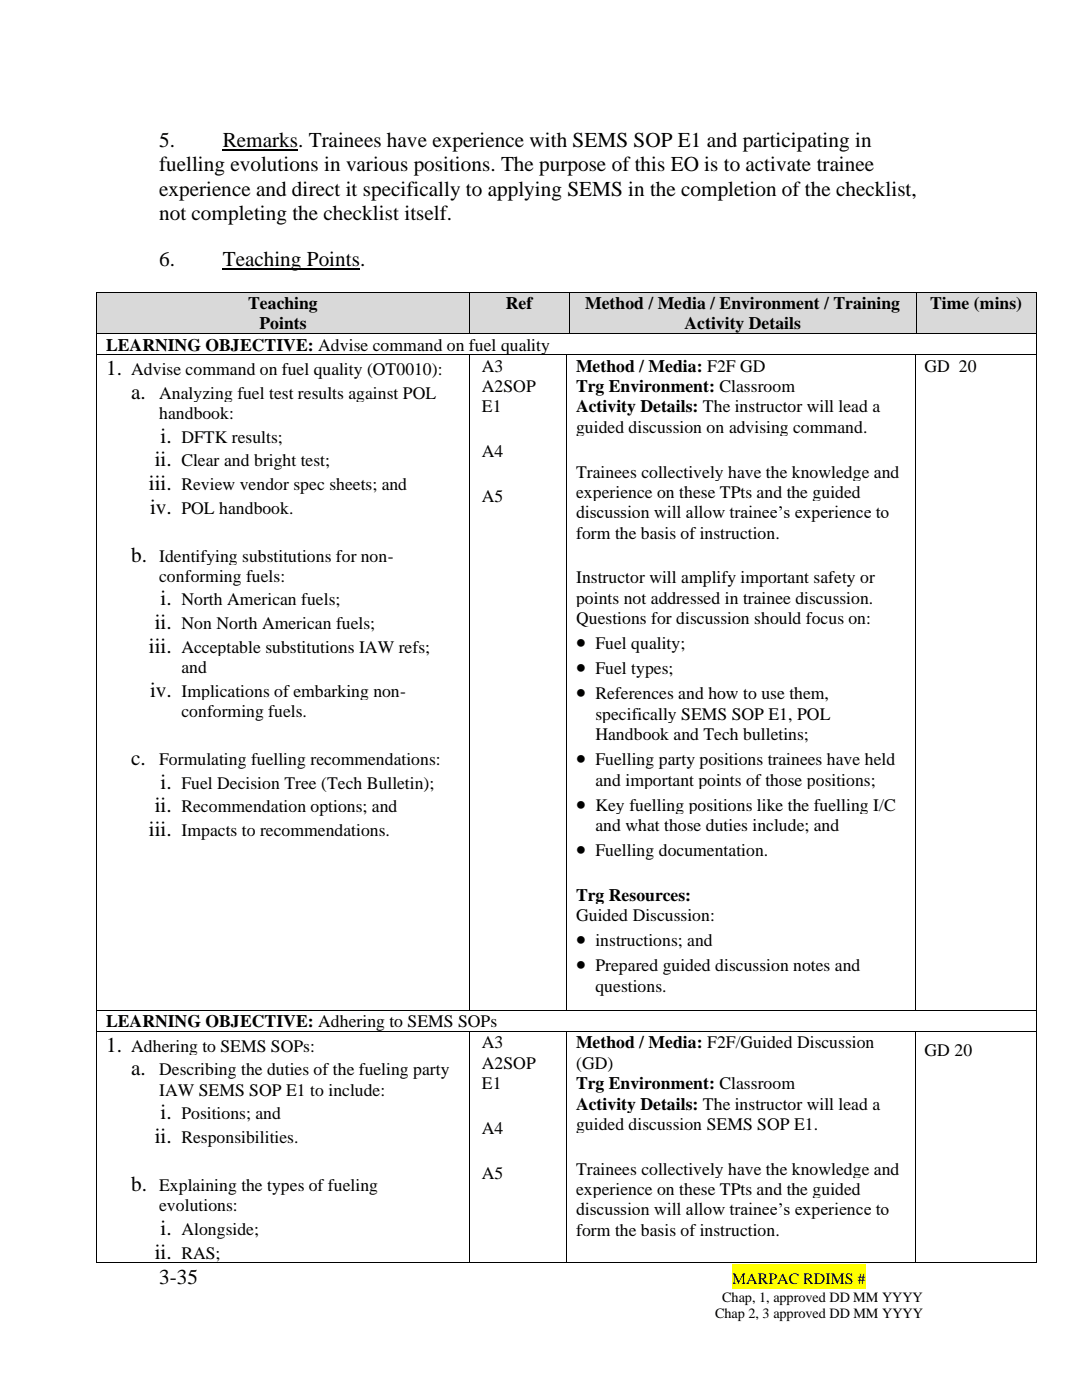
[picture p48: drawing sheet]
<svg xmlns="http://www.w3.org/2000/svg" width="216mm" height="279mm" viewBox="0 0 216 279" stroke-linecap="round" stroke-linejoin="round" font-family="sans-serif">
<defs><g id="words">
<g font-size="4.2">
<text x="31.8" y="29.3">5.</text>
<text x="44.5" y="29.3">Remarks. Trainees have experience with SEMS SOP E1 and participating in</text>
<text x="31.8" y="34.2">fuelling evolutions in various positions. The purpose of this EO is to activate trainee</text>
<text x="31.8" y="39.1">experience and direct it specifically to applying SEMS in the completion of the checklist,</text>
<text x="31.8" y="43.9">not completing the checklist itself.</text>
<text x="31.8" y="53.1">6.</text>
<text x="44.5" y="53.1">Teaching Points.</text>
<text x="21.2" y="74.9">1.</text>
<text x="26.2" y="79.6">a.</text>
<text x="32.1" y="88.4">i.</text>
<text x="30.9" y="93.1">ii.</text>
<text x="29.7" y="97.8">iii.</text>
<text x="29.9" y="102.5">iv.</text>
<text x="26.2" y="112.1">b.</text>
<text x="30.9" y="125.6">ii.</text>
<text x="32.1" y="120.8">i.</text>
<text x="29.7" y="130.3">iii.</text>
<text x="115" y="129.6">•</text>
<text x="115" y="134.6">•</text>
<text x="29.9" y="139">iv.</text>
<text x="115" y="139.6">•</text>
<text x="26.2" y="152.7">c.</text>
<text x="115" y="152.7">•</text>
<text x="32.1" y="157.4">i.</text>
<text x="115" y="161.8">•</text>
<text x="29.7" y="166.9">iii.</text>
<text x="30.9" y="162.1">ii.</text>
<text x="115" y="170.9">•</text>
<text x="115" y="188.9">•</text>
<text x="115" y="193.9">•</text>
<text x="21.2" y="209.9">1.</text>
<text x="26.2" y="214.6">a.</text>
<text x="32.1" y="223.4">i.</text>
<text x="30.9" y="228.1">ii.</text>
<text x="26.2" y="237.7">b.</text>
<text x="30.9" y="251.2">ii.</text>
<text x="32.1" y="246.5">i.</text>
<text x="31.8" y="256.3">3-35</text>
</g>
<g font-size="3.5">
<text x="49.5" y="61.7">Teaching</text>
<text x="51.8" y="65.8">Points</text>
<text x="100.9" y="61.7">Ref</text>
<text x="116.8" y="61.7">Method / Media / Environment / Training</text>
<text x="136.6" y="65.8">Activity Details</text>
<text x="185.6" y="61.7">Time (mins)</text>
<text x="21.2" y="70">LEARNING OBJECTIVE: Advise command on fuel quality</text>
<text x="26.2" y="74.9">Advise command on fuel quality (OT0010):</text>
<text x="96.2" y="74.2">A3</text>
<text x="115" y="74.2">Method / Media: F2F GD</text>
<text x="184.5" y="74.2">GD 20</text>
<text x="31.8" y="79.6">Analyzing fuel test results against POL</text>
<text x="31.8" y="83.7">handbook:</text>
<text x="96.2" y="78.3">A2SOP</text>
<text x="96.2" y="82.3">E1</text>
<text x="115" y="78.3">Trg Environment: Classroom</text>
<text x="115" y="82.3">Activity Details: The instructor will lead a</text>
<text x="36.2" y="88.4">DFTK results;</text>
<text x="115" y="86.4">guided discussion on advising command.</text>
<text x="36.2" y="93.1">Clear and bright test;</text>
<text x="96.2" y="91.2">A4</text>
<text x="115" y="95.3">Trainees collectively have the knowledge and</text>
<text x="36.2" y="97.8">Review vendor spec sheets; and</text>
<text x="96.2" y="100.2">A5</text>
<text x="115" y="99.4">experience on these TPts and the guided</text>
<text x="36.2" y="102.5">POL handbook.</text>
<text x="115" y="103.4">discussion will allow trainee’s experience to</text>
<text x="115" y="107.5">form the basis of instruction.</text>
<text x="31.8" y="112.1">Identifying substitutions for non-</text>
<text x="31.8" y="116.1">conforming fuels:</text>
<text x="115" y="116.4">Instructor will amplify important safety or</text>
<text x="36.2" y="120.8">North American fuels;</text>
<text x="36.2" y="125.6">Non North American fuels;</text>
<text x="115" y="120.5">points not addressed in trainee discussion.</text>
<text x="115" y="124.5">Questions for discussion should focus on:</text>
<text x="36.2" y="130.3">Acceptable substitutions IAW refs;</text>
<text x="118.8" y="129.6">Fuel quality;</text>
<text x="36.2" y="134.3">and</text>
<text x="118.8" y="134.6">Fuel types;</text>
<text x="36.2" y="139">Implications of embarking non-</text>
<text x="36.2" y="143.1">conforming fuels.</text>
<text x="118.8" y="139.6">References and how to use them,</text>
<text x="118.8" y="143.6">specifically SEMS SOP E1, POL</text>
<text x="118.8" y="147.7">Handbook and Tech bulletins;</text>
<text x="31.8" y="152.7">Formulating fuelling recommendations:</text>
<text x="118.8" y="152.7">Fuelling party positions trainees have held</text>
<text x="36.2" y="157.4">Fuel Decision Tree (Tech Bulletin);</text>
<text x="118.8" y="156.8">and important points of those positions;</text>
<text x="118.8" y="161.8">Key fuelling positions like the fuelling I/C</text>
<text x="36.2" y="162.1">Recommendation options; and</text>
<text x="36.2" y="166.9">Impacts to recommendations.</text>
<text x="118.8" y="165.8">and what those duties include; and</text>
<text x="118.8" y="170.9">Fuelling documentation.</text>
<text x="115" y="179.8">Trg Resources:</text>
<text x="115" y="183.8">Guided Discussion:</text>
<text x="118.8" y="188.9">instructions; and</text>
<text x="118.8" y="193.9">Prepared guided discussion notes and</text>
<text x="118.8" y="197.9">questions.</text>
<text x="21.2" y="205">LEARNING OBJECTIVE: Adhering to SEMS SOPs</text>
<text x="26.2" y="209.9">Adhering to SEMS SOPs:</text>
<text x="96.2" y="209.2">A3</text>
<text x="115" y="209.2">Method / Media: F2F/Guided Discussion</text>
<text x="31.8" y="214.6">Describing the duties of the fueling party</text>
<text x="96.2" y="213.3">A2SOP</text>
<text x="115" y="213.3">(GD)</text>
<text x="184.5" y="210.8">GD 20</text>
<text x="31.8" y="218.7">IAW SEMS SOP E1 to include:</text>
<text x="96.2" y="217.4">E1</text>
<text x="115" y="217.4">Trg Environment: Classroom</text>
<text x="115" y="221.4">Activity Details: The instructor will lead a</text>
<text x="36.2" y="223.4">Positions; and</text>
<text x="96.2" y="226.3">A4</text>
<text x="115" y="225.5">guided discussion SEMS SOP E1.</text>
<text x="36.2" y="228.1">Responsibilities.</text>
<text x="31.8" y="237.7">Explaining the types of fueling</text>
<text x="96.2" y="235.2">A5</text>
<text x="115" y="234.4">Trainees collectively have the knowledge and</text>
<text x="115" y="238.5">experience on these TPts and the guided</text>
<text x="31.8" y="241.8">evolutions:</text>
<text x="115" y="242.5">discussion will allow trainee’s experience to</text>
<text x="36.2" y="246.5">Alongside;</text>
<text x="36.2" y="251.2">RAS;</text>
<text x="115" y="246.6">form the basis of instruction.</text>
</g>
<text font-size="3.2" x="146.1" y="256.3">MARPAC RDIMS #</text>
<g font-size="2.8">
<text x="142.7" y="263.1">Chap 2, 3 approved DD MM YYYY</text>
<text x="144.1" y="259.9">Chap, 1, approved DD MM YYYY</text>
</g>
</g></defs>
<path d="M146.1 252.3h26.6v4.9h-26.6z" fill-rule="evenodd" fill="#ff0"/>
<path d="M44.5 29.9h15M44.5 53.6h27.4" fill="none" stroke="#000" stroke-width=".21"/>
<g fill="#d9d9d9">
<path d="M19.3 58.4h74.3v8.1h-74.3z" fill-rule="evenodd"/>
<path d="M21.2 58.4h70.6v4h-70.6z" fill-rule="evenodd"/>
<path d="M21.2 62.4h70.6v4.1h-70.6z" fill-rule="evenodd"/>
<path d="M93.8 58.4h19.7v8.1h-19.7z" fill-rule="evenodd"/>
<path d="M95.6 58.4h16.1v4h-16.1z" fill-rule="evenodd"/>
<path d="M113.6 58.4h69.1v8.1h-69.1z" fill-rule="evenodd"/>
<path d="M115.5 58.4h65.4v4h-65.4z" fill-rule="evenodd"/>
<path d="M115.5 62.4h65.4v4.1h-65.4z" fill-rule="evenodd"/>
<path d="M182.9 58.4h23.8v8.1h-23.8z" fill-rule="evenodd"/>
<path d="M184.7 58.4h20.2v4h-20.2z" fill-rule="evenodd"/>
</g>
<g fill="#000">
<path d="M19.2 58.2h.1v.2h-.1z" fill-rule="evenodd"/>
<path d="M19.2 58.2h.1v.2h-.1z" fill-rule="evenodd"/>
<path d="M93.6 58.2h.2v.2h-.2z" fill-rule="evenodd"/>
<path d="M113.5 58.2h.1v.2h-.1z" fill-rule="evenodd"/>
<path d="M182.7 58.2h.2v.2h-.2z" fill-rule="evenodd"/>
<path d="M206.7 58.2h.2v.2h-.2z" fill-rule="evenodd"/>
<path d="M206.7 58.2h.2v.2h-.2z" fill-rule="evenodd"/>
</g>
<path d="M19.3 58.4v8.1M19.3 58.3h74.3M93.7 58.4v8.1M93.8 58.3h19.7M113.6 58.4v8.1M113.6 58.3h69.1M182.8 58.4v8.1M182.9 58.3h23.8M206.8 58.4v8.1" fill="none" stroke="#000" stroke-width=".2"/>
<g fill="#fff">
<path d="M19.3 66.7h187.4v4h-187.4z" fill-rule="evenodd"/>
<path d="M21.2 66.7h183.7v4h-183.7z" fill-rule="evenodd"/>
</g>
<g fill="#000">
<path d="M19.2 66.5h.1v.2h-.1z" fill-rule="evenodd"/>
<path d="M93.6 66.5h.2v.2h-.2z" fill-rule="evenodd"/>
<path d="M113.5 66.5h.1v.2h-.1z" fill-rule="evenodd"/>
<path d="M182.7 66.5h.2v.2h-.2z" fill-rule="evenodd"/>
<path d="M206.7 66.5h.2v.2h-.2z" fill-rule="evenodd"/>
</g>
<path d="M19.3 66.7v4M19.3 66.6h74.3M93.8 66.6h19.7M113.6 66.6h69.1M182.9 66.6h23.8M206.8 66.7v4" fill="none" stroke="#000" stroke-width=".2"/>
<g fill="#fff">
<path d="M19.3 70.9h74.3v130.6h-74.3z" fill-rule="evenodd"/>
<path d="M21.2 70.9h70.6v4.7h-70.6z" fill-rule="evenodd"/>
<path d="M21.2 75.6h70.6v4.8h-70.6z" fill-rule="evenodd"/>
<path d="M21.2 80.4h70.6v4h-70.6z" fill-rule="evenodd"/>
<path d="M21.2 84.4h70.6v4.7h-70.6z" fill-rule="evenodd"/>
<path d="M21.2 89.1h70.6v4.7h-70.6z" fill-rule="evenodd"/>
<path d="M21.2 93.8h70.6v4.8h-70.6z" fill-rule="evenodd"/>
<path d="M21.2 98.6h70.6v4.7h-70.6z" fill-rule="evenodd"/>
<path d="M21.2 103.3h70.6v4.8h-70.6z" fill-rule="evenodd"/>
<path d="M21.2 108.1h70.6v4.7h-70.6z" fill-rule="evenodd"/>
<path d="M21.2 112.8h70.6v4.1h-70.6z" fill-rule="evenodd"/>
<path d="M21.2 116.9h70.6v4.7h-70.6z" fill-rule="evenodd"/>
<path d="M21.2 121.6h70.6v4.7h-70.6z" fill-rule="evenodd"/>
<path d="M21.2 126.3h70.6v4.7h-70.6z" fill-rule="evenodd"/>
<path d="M21.2 131h70.6v4.1h-70.6z" fill-rule="evenodd"/>
<path d="M21.2 135.1h70.6v4.7h-70.6z" fill-rule="evenodd"/>
<path d="M21.2 139.8h70.6v4.1h-70.6z" fill-rule="evenodd"/>
<path d="M21.2 143.9h70.6v4.8h-70.6z" fill-rule="evenodd"/>
<path d="M21.2 148.7h70.6v4.8h-70.6z" fill-rule="evenodd"/>
<path d="M21.2 153.5h70.6v4.7h-70.6z" fill-rule="evenodd"/>
<path d="M21.2 158.2h70.6v4.7h-70.6z" fill-rule="evenodd"/>
<path d="M21.2 162.9h70.6v4.7h-70.6z" fill-rule="evenodd"/>
<path d="M21.2 167.6h70.6v4.9h-70.6z" fill-rule="evenodd"/>
<path d="M21.2 172.5h70.6v4.9h-70.6z" fill-rule="evenodd"/>
<path d="M21.2 177.4h70.6v4.8h-70.6z" fill-rule="evenodd"/>
<path d="M21.2 182.2h70.6v4.9h-70.6z" fill-rule="evenodd"/>
<path d="M21.2 187.1h70.6v4.9h-70.6z" fill-rule="evenodd"/>
<path d="M21.2 192h70.6v4.8h-70.6z" fill-rule="evenodd"/>
<path d="M93.8 70.9h19.2v130.6h-19.2z" fill-rule="evenodd"/>
<path d="M95.6 70.9h15.5v4.1h-15.5z" fill-rule="evenodd"/>
<path d="M95.6 75h15.5v4h-15.5z" fill-rule="evenodd"/>
<path d="M95.6 79h15.5v4.1h-15.5z" fill-rule="evenodd"/>
<path d="M95.6 83.1h15.5v4.8h-15.5z" fill-rule="evenodd"/>
<path d="M95.6 87.9h15.5v4.1h-15.5z" fill-rule="evenodd"/>
<path d="M95.6 92h15.5v4.9h-15.5z" fill-rule="evenodd"/>
<path d="M95.6 96.9h15.5v4h-15.5z" fill-rule="evenodd"/>
<path d="M95.6 100.9h15.5v4.9h-15.5z" fill-rule="evenodd"/>
<path d="M95.6 105.8h15.5v4.9h-15.5z" fill-rule="evenodd"/>
<path d="M95.6 110.7h15.5v4.8h-15.5z" fill-rule="evenodd"/>
<path d="M95.6 115.5h15.5v4.9h-15.5z" fill-rule="evenodd"/>
<path d="M95.6 120.4h15.5v4.9h-15.5z" fill-rule="evenodd"/>
<path d="M95.6 125.3h15.5v4.9h-15.5z" fill-rule="evenodd"/>
<path d="M95.6 130.2h15.5v4.8h-15.5z" fill-rule="evenodd"/>
<path d="M95.6 135h15.5v4.9h-15.5z" fill-rule="evenodd"/>
<path d="M95.6 139.9h15.5v4.9h-15.5z" fill-rule="evenodd"/>
<path d="M95.6 144.8h15.5v4.8h-15.5z" fill-rule="evenodd"/>
<path d="M95.6 149.6h15.5v4.9h-15.5z" fill-rule="evenodd"/>
<path d="M95.6 154.5h15.5v4.9h-15.5z" fill-rule="evenodd"/>
<path d="M95.6 159.4h15.5v4.8h-15.5z" fill-rule="evenodd"/>
<path d="M95.6 164.2h15.5v4.9h-15.5z" fill-rule="evenodd"/>
<path d="M95.6 169.1h15.5v4.9h-15.5z" fill-rule="evenodd"/>
<path d="M95.6 174h15.5v4.8h-15.5z" fill-rule="evenodd"/>
<path d="M95.6 178.8h15.5v4.9h-15.5z" fill-rule="evenodd"/>
<path d="M95.6 183.7h15.5v4.9h-15.5z" fill-rule="evenodd"/>
<path d="M95.6 188.6h15.5v4.8h-15.5z" fill-rule="evenodd"/>
<path d="M95.6 193.4h15.5v4.9h-15.5z" fill-rule="evenodd"/>
<path d="M113.1 70.9h69.4v130.6h-69.4z" fill-rule="evenodd"/>
<path d="M115 70.9h65.7v4.1h-65.7z" fill-rule="evenodd"/>
<path d="M115 75h65.7v4h-65.7z" fill-rule="evenodd"/>
<path d="M115 79h65.7v4.1h-65.7z" fill-rule="evenodd"/>
<path d="M115 83.1h65.7v4h-65.7z" fill-rule="evenodd"/>
<path d="M115 87.1h65.7v4.9h-65.7z" fill-rule="evenodd"/>
<path d="M115 92h65.7v4.1h-65.7z" fill-rule="evenodd"/>
<path d="M115 96.1h65.7v4h-65.7z" fill-rule="evenodd"/>
<path d="M115 100.1h65.7v4.1h-65.7z" fill-rule="evenodd"/>
<path d="M115 104.2h65.7v4.1h-65.7z" fill-rule="evenodd"/>
<path d="M115 108.3h65.7v4.8h-65.7z" fill-rule="evenodd"/>
<path d="M115 113.1h65.7v4.1h-65.7z" fill-rule="evenodd"/>
<path d="M115 117.2h65.7v4h-65.7z" fill-rule="evenodd"/>
<path d="M115 121.2h65.7v4.1h-65.7z" fill-rule="evenodd"/>
<path d="M115 125.3h65.7v5h-65.7z" fill-rule="evenodd"/>
<path d="M115 130.3h65.7v5h-65.7z" fill-rule="evenodd"/>
<path d="M115 135.3h65.7v5.1h-65.7z" fill-rule="evenodd"/>
<path d="M115 140.4h65.7v4h-65.7z" fill-rule="evenodd"/>
<path d="M115 144.4h65.7v4h-65.7z" fill-rule="evenodd"/>
<path d="M115 148.4h65.7v5.1h-65.7z" fill-rule="evenodd"/>
<path d="M115 153.5h65.7v4h-65.7z" fill-rule="evenodd"/>
<path d="M115 157.5h65.7v5h-65.7z" fill-rule="evenodd"/>
<path d="M115 162.5h65.7v4.1h-65.7z" fill-rule="evenodd"/>
<path d="M115 166.6h65.7v5h-65.7z" fill-rule="evenodd"/>
<path d="M115 171.6h65.7v4.9h-65.7z" fill-rule="evenodd"/>
<path d="M115 176.5h65.7v4h-65.7z" fill-rule="evenodd"/>
<path d="M115 180.5h65.7v4.1h-65.7z" fill-rule="evenodd"/>
<path d="M115 184.6h65.7v5h-65.7z" fill-rule="evenodd"/>
<path d="M115 189.6h65.7v5h-65.7z" fill-rule="evenodd"/>
<path d="M115 194.6h65.7v4.1h-65.7z" fill-rule="evenodd"/>
<path d="M182.7 70.9h24v130.6h-24z" fill-rule="evenodd"/>
<path d="M184.5 70.9h20.4v4.1h-20.4z" fill-rule="evenodd"/>
<path d="M184.5 75h20.4v4.8h-20.4z" fill-rule="evenodd"/>
<path d="M184.5 79.8h20.4v4.9h-20.4z" fill-rule="evenodd"/>
<path d="M184.5 84.7h20.4v4.9h-20.4z" fill-rule="evenodd"/>
<path d="M184.5 89.6h20.4v4.9h-20.4z" fill-rule="evenodd"/>
<path d="M184.5 94.5h20.4v4.8h-20.4z" fill-rule="evenodd"/>
<path d="M184.5 99.3h20.4v4.9h-20.4z" fill-rule="evenodd"/>
<path d="M184.5 104.2h20.4v4.9h-20.4z" fill-rule="evenodd"/>
<path d="M184.5 109.1h20.4v4.8h-20.4z" fill-rule="evenodd"/>
<path d="M184.5 113.9h20.4v4.9h-20.4z" fill-rule="evenodd"/>
<path d="M184.5 118.8h20.4v4.9h-20.4z" fill-rule="evenodd"/>
<path d="M184.5 123.7h20.4v4.8h-20.4z" fill-rule="evenodd"/>
<path d="M184.5 128.5h20.4v4.9h-20.4z" fill-rule="evenodd"/>
<path d="M184.5 133.4h20.4v4.9h-20.4z" fill-rule="evenodd"/>
<path d="M184.5 138.3h20.4v4.8h-20.4z" fill-rule="evenodd"/>
<path d="M184.5 143.1h20.4v4.9h-20.4z" fill-rule="evenodd"/>
<path d="M184.5 148h20.4v4.9h-20.4z" fill-rule="evenodd"/>
<path d="M184.5 152.9h20.4v4.9h-20.4z" fill-rule="evenodd"/>
<path d="M184.5 157.8h20.4v4.8h-20.4z" fill-rule="evenodd"/>
<path d="M184.5 162.6h20.4v4.9h-20.4z" fill-rule="evenodd"/>
<path d="M184.5 167.5h20.4v4.9h-20.4z" fill-rule="evenodd"/>
<path d="M184.5 172.4h20.4v4.8h-20.4z" fill-rule="evenodd"/>
<path d="M184.5 177.2h20.4v4.9h-20.4z" fill-rule="evenodd"/>
<path d="M184.5 182.1h20.4v4.9h-20.4z" fill-rule="evenodd"/>
<path d="M184.5 187h20.4v4.8h-20.4z" fill-rule="evenodd"/>
<path d="M184.5 191.8h20.4v4.9h-20.4z" fill-rule="evenodd"/>
<path d="M184.5 196.7h20.4v4.8h-20.4z" fill-rule="evenodd"/>
</g>
<g fill="#000">
<path d="M19.2 70.7h.1v.2h-.1z" fill-rule="evenodd"/>
<path d="M93.6 70.7h.2v.2h-.2z" fill-rule="evenodd"/>
<path d="M113 70.7h.1v.2h-.1z" fill-rule="evenodd"/>
<path d="M182.5 70.7h.2v.2h-.2z" fill-rule="evenodd"/>
<path d="M206.7 70.7h.2v.2h-.2z" fill-rule="evenodd"/>
</g>
<path d="M19.3 70.9v130.6M19.3 70.8h74.3M93.7 70.9v130.6M93.8 70.8h19.2M113 70.9v130.6M113.1 70.8h69.4M182.6 70.9v130.6M182.7 70.8h24M206.8 70.9v130.6" fill="none" stroke="#000" stroke-width=".2"/>
<g fill="#fff">
<path d="M19.3 201.7h187.4v4.1h-187.4z" fill-rule="evenodd"/>
<path d="M21.2 201.7h183.7v4.1h-183.7z" fill-rule="evenodd"/>
</g>
<g fill="#000">
<path d="M19.2 201.5h.1v.2h-.1z" fill-rule="evenodd"/>
<path d="M93.6 201.5h.2v.2h-.2z" fill-rule="evenodd"/>
<path d="M113 201.5h.1v.2h-.1z" fill-rule="evenodd"/>
<path d="M182.5 201.5h.2v.2h-.2z" fill-rule="evenodd"/>
<path d="M206.7 201.5h.2v.2h-.2z" fill-rule="evenodd"/>
</g>
<path d="M19.3 201.7v4.1M19.3 201.6h74.3M93.8 201.6h19.2M113.1 201.6h69.4M182.7 201.6h24M206.8 201.7v4.1" fill="none" stroke="#000" stroke-width=".2"/>
<g fill="#fff">
<path d="M19.3 206h74.3v46h-74.3z" fill-rule="evenodd"/>
<path d="M21.2 206h70.6v4.7h-70.6z" fill-rule="evenodd"/>
<path d="M21.2 210.7h70.6v4.7h-70.6z" fill-rule="evenodd"/>
<path d="M21.2 215.4h70.6v4h-70.6z" fill-rule="evenodd"/>
<path d="M21.2 219.4h70.6v4.8h-70.6z" fill-rule="evenodd"/>
<path d="M21.2 224.2h70.6v4.7h-70.6z" fill-rule="evenodd"/>
<path d="M21.2 228.9h70.6v4.9h-70.6z" fill-rule="evenodd"/>
<path d="M21.2 233.8h70.6v4.7h-70.6z" fill-rule="evenodd"/>
<path d="M21.2 238.5h70.6v4h-70.6z" fill-rule="evenodd"/>
<path d="M21.2 242.5h70.6v4.8h-70.6z" fill-rule="evenodd"/>
<path d="M21.2 247.3h70.6v4.7h-70.6z" fill-rule="evenodd"/>
<path d="M93.8 206h19.2v46h-19.2z" fill-rule="evenodd"/>
<path d="M95.6 206h15.5v4h-15.5z" fill-rule="evenodd"/>
<path d="M95.6 210h15.5v4.1h-15.5z" fill-rule="evenodd"/>
<path d="M95.6 214.1h15.5v4h-15.5z" fill-rule="evenodd"/>
<path d="M95.6 218.1h15.5v4.9h-15.5z" fill-rule="evenodd"/>
<path d="M95.6 223h15.5v4.1h-15.5z" fill-rule="evenodd"/>
<path d="M95.6 227.1h15.5v4.8h-15.5z" fill-rule="evenodd"/>
<path d="M95.6 231.9h15.5v4.1h-15.5z" fill-rule="evenodd"/>
<path d="M95.6 236h15.5v4.9h-15.5z" fill-rule="evenodd"/>
<path d="M95.6 240.9h15.5v4.8h-15.5z" fill-rule="evenodd"/>
<path d="M95.6 245.7h15.5v4.9h-15.5z" fill-rule="evenodd"/>
<path d="M113.1 206h69.4v46h-69.4z" fill-rule="evenodd"/>
<path d="M115 206h65.7v4h-65.7z" fill-rule="evenodd"/>
<path d="M115 210h65.7v4.1h-65.7z" fill-rule="evenodd"/>
<path d="M115 214.1h65.7v4h-65.7z" fill-rule="evenodd"/>
<path d="M115 218.1h65.7v4.1h-65.7z" fill-rule="evenodd"/>
<path d="M115 222.2h65.7v4.1h-65.7z" fill-rule="evenodd"/>
<path d="M115 226.3h65.7v4.8h-65.7z" fill-rule="evenodd"/>
<path d="M115 231.1h65.7v4.1h-65.7z" fill-rule="evenodd"/>
<path d="M115 235.2h65.7v4h-65.7z" fill-rule="evenodd"/>
<path d="M115 239.2h65.7v4.1h-65.7z" fill-rule="evenodd"/>
<path d="M115 243.3h65.7v4h-65.7z" fill-rule="evenodd"/>
<path d="M182.7 206h24v46h-24z" fill-rule="evenodd"/>
<path d="M184.5 207.5h20.4v4h-20.4z" fill-rule="evenodd"/>
<path d="M184.5 211.5h20.4v4.9h-20.4z" fill-rule="evenodd"/>
<path d="M184.5 216.4h20.4v4.9h-20.4z" fill-rule="evenodd"/>
<path d="M184.5 221.3h20.4v4.8h-20.4z" fill-rule="evenodd"/>
<path d="M184.5 226.1h20.4v4.9h-20.4z" fill-rule="evenodd"/>
<path d="M184.5 231h20.4v4.9h-20.4z" fill-rule="evenodd"/>
<path d="M184.5 235.9h20.4v4.8h-20.4z" fill-rule="evenodd"/>
<path d="M184.5 240.7h20.4v4.9h-20.4z" fill-rule="evenodd"/>
<path d="M184.5 245.6h20.4v4.9h-20.4z" fill-rule="evenodd"/>
</g>
<g fill="#000">
<path d="M19.2 205.8h.1v.1h-.1z" fill-rule="evenodd"/>
<path d="M93.6 205.8h.2v.1h-.2z" fill-rule="evenodd"/>
<path d="M113 205.8h.1v.1h-.1z" fill-rule="evenodd"/>
<path d="M182.5 205.8h.2v.1h-.2z" fill-rule="evenodd"/>
<path d="M206.7 205.8h.2v.1h-.2z" fill-rule="evenodd"/>
<path d="M19.2 252h.1v.1h-.1z" fill-rule="evenodd"/>
<path d="M19.2 252h.1v.1h-.1z" fill-rule="evenodd"/>
<path d="M93.6 252h.2v.1h-.2z" fill-rule="evenodd"/>
<path d="M113 252h.1v.1h-.1z" fill-rule="evenodd"/>
<path d="M182.5 252h.2v.1h-.2z" fill-rule="evenodd"/>
<path d="M206.7 252h.2v.1h-.2z" fill-rule="evenodd"/>
<path d="M206.7 252h.2v.1h-.2z" fill-rule="evenodd"/>
</g>
<g fill="none" stroke="#000" stroke-width=".2">
<path d="M19.3 205.9v46.1M19.3 205.8h74.3M93.7 205.9v46.1M93.8 205.8h19.2M113 205.9v46.1M113.1 205.8h69.4M182.6 205.9v46.1M182.7 205.8h24M206.8 205.9v46.1M19.3 252h74.3M93.8 252h19.2M113.1 252h69.4"/>
<path d="M182.7 252h24"/>
</g>
<use href="#words"/>
</svg>
